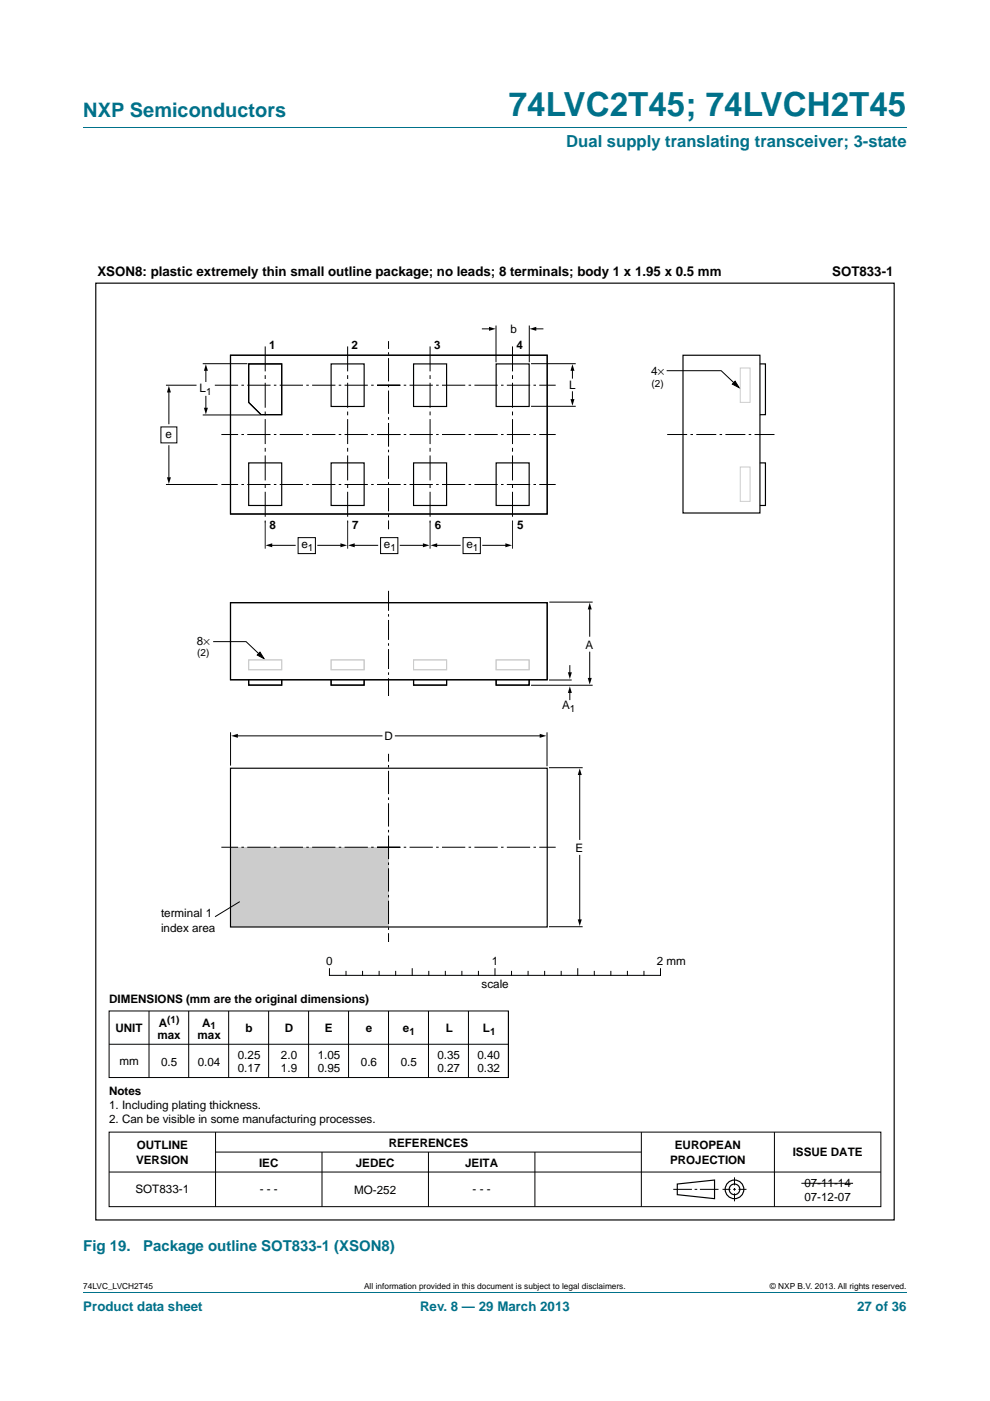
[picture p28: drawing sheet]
<svg xmlns="http://www.w3.org/2000/svg" width="210mm" height="297mm" viewBox="0 0 210 297" stroke-linecap="round" stroke-linejoin="round" font-family="sans-serif">
<defs><g id="words">
<text font-size="7" fill="#00718a" x="107.9" y="24.6">74LVC2T45; 74LVCH2T45</text>
<text font-size="4.2" fill="#00718a" x="17.7" y="24.9">NXP Semiconductors</text>
<text font-size="3.5" fill="#00718a" x="120.1" y="31.1">Dual supply translating transceiver; 3-state</text>
<g font-size="3.2" fill="#00718a">
<text x="17.7" y="265.1">Fig 19.</text>
<text x="30.4" y="265.1">Package outline SOT833-1 (XSON8)</text>
</g>
<g font-size="2.8">
<text x="20.7" y="58.6">XSON8: plastic extremely thin small outline package; no leads; 8 terminals; body 1 x 1.95 x 0.5 mm</text>
<text x="176.5" y="58.6">SOT833-1</text>
</g>
<g font-size="2.8" fill="#00718a">
<text x="17.7" y="277.9">Product data sheet</text>
<text x="89.1" y="277.9">Rev. 8 — 29 March 2013</text>
<text x="181.8" y="277.9">27 of 36</text>
</g>
<g font-size="2.5">
<text x="108.3" y="70.6">b</text>
<text x="57.1" y="74.1">1</text>
<text x="74.6" y="74.1">2</text>
<text x="92.1" y="74.1">3</text>
<text x="109.6" y="74.1">4</text>
<text x="42.3" y="83.2">L</text>
<text x="120.7" y="82.6">L</text>
<text x="138.1" y="79.4">4×</text>
<text x="35.1" y="92.9">e</text>
<text x="57.2" y="112.1">8</text>
<text x="74.7" y="112.1">7</text>
<text x="92.2" y="112.1">6</text>
<text x="109.7" y="112.1">5</text>
<text x="63.9" y="116.2">e</text>
<text x="81.4" y="116.2">e</text>
<text x="98.9" y="116.2">e</text>
<text x="41.8" y="136.7">8×</text>
<text x="124.2" y="137.5">A</text>
<text x="119.2" y="150.4">A</text>
<text x="81.5" y="156.9">D</text>
<text x="122.1" y="180.6">E</text>
<text x="34.2" y="194.5">terminal 1</text>
<text x="34.2" y="197.5">index area</text>
<text x="69.2" y="204.7">0</text>
<text x="102.1" y="209.5">scale</text>
<text x="104.3" y="204.7">1</text>
<text x="139.3" y="204.7">2 mm</text>
<text x="23.1" y="212.7">DIMENSIONS (mm are the original dimensions)</text>
<text x="24.5" y="218.9">UNIT</text>
<text x="33.4" y="220.2">max</text>
<text x="33.7" y="217.7">A</text>
<text x="41.9" y="220.2">max</text>
<text x="42.9" y="217.7">A</text>
<text x="52" y="218.9">b</text>
<text x="60.4" y="218.9">D</text>
<text x="68.9" y="218.9">E</text>
<text x="77.6" y="218.9">e</text>
<text x="85.5" y="218.9">e</text>
<text x="94.6" y="218.9">L</text>
<text x="102.4" y="218.9">L</text>
<text x="25.3" y="225.8">mm</text>
<text x="34.2" y="225.9">0.5</text>
<text x="41.9" y="225.9">0.04</text>
<text x="50.4" y="224.5">0.25</text>
<text x="50.4" y="227.3">0.17</text>
<text x="59.6" y="224.5">2.0</text>
<text x="59.6" y="227.3">1.9</text>
<text x="67.4" y="224.5">1.05</text>
<text x="67.4" y="227.3">0.95</text>
<text x="76.5" y="225.9">0.6</text>
<text x="85" y="225.9">0.5</text>
<text x="92.8" y="224.5">0.35</text>
<text x="92.8" y="227.3">0.27</text>
<text x="101.3" y="224.5">0.40</text>
<text x="101.3" y="227.3">0.32</text>
<text x="23.1" y="232.1">Notes</text>
<text x="23.1" y="235.1">1. Including plating thickness.</text>
<text x="23.1" y="238.1">2. Can be visible in some manufacturing processes.</text>
<text x="29" y="243.7">OUTLINE</text>
<text x="82.4" y="243.1">REFERENCES</text>
<text x="143.1" y="243.7">EUROPEAN</text>
<text x="168.1" y="245.1">ISSUE DATE</text>
<text x="28.9" y="246.7">VERSION</text>
<text x="54.9" y="247.4">IEC</text>
<text x="75.5" y="247.4">JEDEC</text>
<text x="98.7" y="247.4">JEITA</text>
<text x="142.1" y="246.7">PROJECTION</text>
<text x="170.6" y="251.7">07-11-14</text>
<text x="28.7" y="253">SOT833-1</text>
<text x="55.1" y="253">- - -</text>
<text x="75.1" y="253.2">MO-252</text>
<text x="100.2" y="253">- - -</text>
<text x="170.6" y="254.7">07-12-07</text>
</g>
<g font-size="2.1">
<text x="43.7" y="83.7">1</text>
<text x="138.2" y="81.9">(2)</text>
<text x="65.3" y="116.7">1</text>
<text x="82.8" y="116.7">1</text>
<text x="100.3" y="116.7">1</text>
<text x="41.8" y="139.2">(2)</text>
<text x="120.9" y="150.9">1</text>
<text x="35.5" y="217">(1)</text>
<text x="44.7" y="218.2">1</text>
<text x="86.8" y="219.4">1</text>
<text x="104" y="219.4">1</text>
</g>
<g font-size="1.8">
<text x="17.7" y="273.3">74LVC_LVCH2T45</text>
<text x="77.2" y="273.3">All information provided in this document is subject to legal disclaimers.</text>
<text x="163.3" y="273.3">© NXP B.V. 2013. All rights reserved.</text>
</g>
</g></defs>
<path d="M17.7 27h174.6M17.7 273.9h174.6" fill="none" stroke="#00718a" stroke-width=".21"/>
<path d="M48.8 179.6h33.6v16.9h-33.6z" fill="#ccc"/>
<g fill="none" stroke="#000" stroke-width=".21">
<path d="M43 77.1h9.5M43.7 78.3v2.6M102.3 69.7h1.7M105.2 69v7.8M112.3 69v7.8M112.6 77.1h9.5M113.5 69.7h1.7M121.4 78.3v1.9M141.4 78.6h11.6l3.2 3M34.1 90.5h3.4v3.4h-3.4zM35.2 81.7h6.5M35.8 82.9v6.9"/>
<path d="M35.8 94.5v7M43 88h12.3M43.7 84v2.7M112.6 86.1h9.5M121.4 83.1v1.8M35.2 102.7h11M57.5 115.6h5.1M63.2 114h3.7v3.4h-3.7zM67.4 115.6h5.1M75 115.6h5.1M80.7 114h3.7v3.4h-3.7zM84.9 115.6h5.1"/>
<path d="M92.4 115.6h5.2M98.2 114h3.7v3.4h-3.7zM102.4 115.6h5.1M45.2 136h7l3.2 3.1M116.5 127.7h9.2M125.1 128.9v6M125.1 138.3v5.7M48.9 155.3v7M50.2 156h30.8M83.8 156h31M112.6 145.3h13.1M116 155.3v7.2"/>
<path d="M116.4 144.2h4.9M120.9 141.1v1.7M120.9 146.6v1.7M116.4 162.8h7.2M123 164v14M50.9 191.2l-5.3 3.2M116.4 196.5h7.2M123 181.4v13.8M23.1 214.3h84.7v14.2h-84.7zM31.6 214.3v14.1M40 214.3v14.2M48.5 214.3v14.2"/>
<path d="M57 214.3v14.2M65.5 214.3v14.2M69.9 205.4v1.4h70.2v-1.4M73.4 205.9v.9M73.9 214.3v14.2M76.9 205.9v.9M80.4 205.9v.9M82.4 214.3v14.2M83.9 205.9v.9M87.4 205.4v1.4M90.9 214.3v14.2M90.9 205.9v.9"/>
<path d="M94.5 205.9v.9M98 205.9v.9M99.4 214.3v14.2M101.5 205.9v.9M105 205.4v1.4M107.8 214.3v14.2M108.5 205.9v.9M112 205.9v.9M115.5 205.9v.9M119 205.9v.9M122.5 205.4v1.4M126.1 205.9v.9"/>
<path d="M129.6 205.9v.9M133.1 205.9v.9M136.6 205.9v.9M23.1 221.4h84.7M23.1 240h163.7v15.8h-163.7zM23.1 248.5h163.7M45.7 240v15.8M45.7 244.3h90.3M68.3 244.3v11.5M90.9 244.3v11.5M113.5 244.3v11.5M136 240v15.8"/>
<path d="M142.8 252.2h4M147.3 252.2h.6M148.5 252.2h3.9M153.2 252.2h1.7M155.5 252.2h.6M155.8 249.6v1.7M155.8 253v1.7M155.8 251.9v.5M156.6 252.2h1.7M164.3 240v15.8M170 250.9h10.9"/>
</g>
<g fill="none" stroke="#000" stroke-width=".25">
<path d="M20.3 60h169.4v198.7h-169.4zM48.9 75.3h67.2v33.7h-67.2zM52.7 77.2h7v10.7h-4.3l-2.7-2.6zM70.2 77.2h7v9h-7zM87.7 77.2h7v9h-7zM105.2 77.2h7v9h-7zM144.9 75.3h16.3v33.5h-16.3zM161.2 77.2h1.2v10.7h-1.2M52.7 98.1h7v9.1h-7zM70.2 98.1h7v9.1h-7zM87.7 98.1h7v9.1h-7zM105.2 98.1h7v9.1h-7z"/>
<path d="M161.2 98.1h1.2v9.1h-1.2M48.9 127.8h67.2v16.3h-67.2zM52.7 144.1v1.2h7v-1.2M70.2 144.1v1.2h7v-1.2M87.7 144.1v1.2h7v-1.2M105.2 144.1v1.2h7v-1.2M48.9 162.9h67.2v33.6h-67.2zM143.7 251l7.9-.8v3.9l-7.9-.8z"/>
<circle cx="155.8" cy="252.2" r="1.98"/>
<circle cx="155.8" cy="252.2" r="1.13"/>
</g>
<path d="M80 92.1h37.9M80 81.7h37.9M82.4 89.7v22.5M82.4 94.6v-22.3M84.9 92.1h-37.9M84.9 81.7h-39.9M80 102.7h37.9M84.9 102.7h-37.9M80 179.6h37.9M82.4 177.2v22.5M84.9 179.6h-37.9M82.4 182.1v-22.3" fill="none" stroke="#000" stroke-width=".21" stroke-dasharray="4.9 .7 .5 .7" stroke-linecap="butt"/>
<path d="M141.5 92.1h23.4M82.4 125.3v22.3" fill="none" stroke="#000" stroke-width=".21" stroke-dasharray="4.2 .7 .5 .7" stroke-linecap="butt"/>
<g fill="#000">
<path d="M43.7 77.2l.4 1.4h-.8zM103.7 69.3l1.4 .4-1.4 .4zM112.3 69.7l1.4-.4v.8zM121.4 77.2l.4 1.4h-.8zM35.8 81.8l.5 1.4h-.9zM43.3 86.5h.8l-.4 1.4zM121 84.6h.8l-.4 1.4zM35.4 101.2h.9l-.5 1.4zM56.3 115.6l1.4-.4v.8zM72.2 115.2l1.4 .4-1.4 .4zM73.8 115.6l1.4-.4v.8zM89.7 115.2l1.4 .4-1.4 .4z"/>
<path d="M91.3 115.6l1.4-.4v.8zM107.2 115.2l1.4 .4-1.4 .4zM125.1 127.8l.4 1.4h-.8zM49 156l1.5-.4v.8zM114.5 155.6l1.4 .4-1.4 .4zM120.9 145.5l.4 1.4h-.9zM120.4 142.5h.9l-.4 1.5zM124.7 143.7h.8l-.4 1.4zM123 162.9l.4 1.4h-.9zM122.5 194.9h.9l-.4 1.4z"/>
</g>
<path d="M56.3 73.4v37.4M73.7 73.4v37.4M91.2 73.4v37.4M108.7 73.4v37.4" fill="none" stroke="#000" stroke-width=".21" stroke-dasharray="5.3 .8 .8 .8" stroke-linecap="butt"/>
<path d="M56.3 110.5v5.8M73.7 110.5v5.8M91.2 110.5v5.8M108.7 110.5v5.8" fill="none" stroke="#231f20" stroke-width=".21"/>
<path d="M155.9 80.8l.9 1.4-1.5-.8zM55.1 138.3l.9 1.4-1.4-.8z" fill="#000" stroke="#000" stroke-width=".21"/>
<path d="M157 78h2.1v7.3h-2.1zM157 99h2.1v7.3h-2.1zM52.7 139.9h7v2.1h-7zM70.2 139.9h7v2.1h-7zM87.7 139.9h7v2.1h-7zM105.2 139.9h7v2.1h-7z" fill="none" stroke="#ccc" stroke-width=".21"/>
<use href="#words"/>
</svg>
